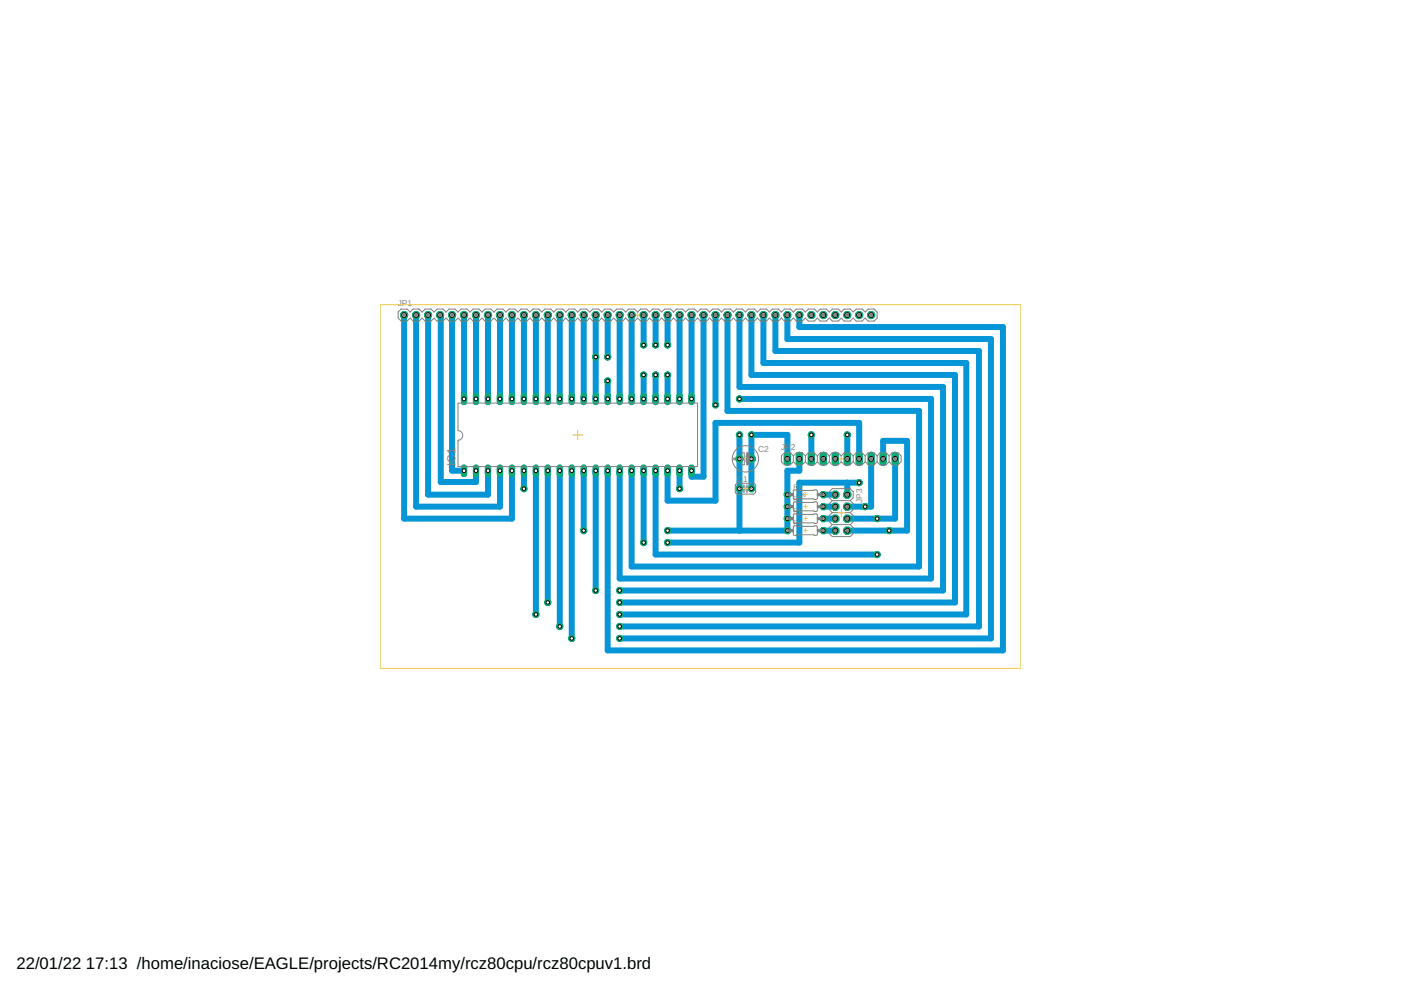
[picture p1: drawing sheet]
<svg xmlns="http://www.w3.org/2000/svg" width="297mm" height="210mm" viewBox="0 0 297 210" stroke-linecap="round" stroke-linejoin="round" font-family="sans-serif">
<defs><g id="words">
<g font-size="3.5">
<text x="3.5" y="205.4">22/01/22</text>
<text x="18.2" y="205.4">17:13 /home/inaciose/EAGLE/projects/RC2014my/rcz80cpu/rcz80cpuv1.brd</text>
</g>
<text font-size="2.5" fill="#808080" x="96.6" y="98.8" transform="rotate(-90 96.6 98.8)">IC1</text>
<g font-size="1.8" fill="#808080">
<text x="84.3" y="65">JP1</text>
<text x="160.7" y="95.7">C2</text>
<text x="165.6" y="95.4">JP2</text>
<text x="156.3" y="102.2">C1</text>
<text x="182.8" y="106.7" transform="rotate(-90 182.8 106.7)">JP3</text>
</g>
<g font-size="1.4" fill="#808080">
<text x="168.2" y="103.6">R1</text>
<text x="168.2" y="106.1">R2</text>
<text x="169.1" y="105.4">1</text>
<text x="169.9" y="105.4">K</text>
<text x="168.2" y="108.7">R3</text>
<text x="168.2" y="111.2">R4</text>
</g>
</g></defs>
<g fill="none" stroke="#0696d7" stroke-width="1.3">
<path d="M85.7 66.8v43.2h22.8v-10.2M88.2 66.8v40.6h17.8v-7.6M90.8 66.8v38.1h12.7v-5.1M93.3 66.8l.2 .2v35.2h7.4v-2.4M95.8 66.8v33h2.6M98.4 66.8v17.8M100.9 66.8v17.8M103.5 66.8v17.8M106 66.8v17.8M108.5 66.8v17.8M111.1 66.8v17.8M113.6 66.8v17.8"/>
<path d="M116.1 66.8v17.8M118.7 66.8v17.8M121.2 66.8v17.8M123.8 66.8v17.8M126.3 66.8v17.8M128.8 66.8v8.9M131.4 66.8v17.8M133.9 66.8v17.8M136.5 66.8v6.4M136.5 79.5v5.1M139 66.8v6.4M139 79.5v5.1"/>
<path d="M141.5 66.8v6.4M141.5 79.5v5.1M144.1 66.8v17.8M146.6 66.8v17.8M149.2 66.8v34.3h-2.6v-1.3M151.7 66.8v19.1M154.2 66.8v20.3h40.7v33h-61v-20.3M156.8 66.8v15.2h43.1v43.2h-68.5M159.3 66.8v12.7h43.2v48.2h-71.1M161.9 66.8v10.2h43v53.3h-73.5M164.4 66.8v7.6h43.2v58.4h-76.2M166.9 66.8v5.1h43.2v63.5h-78.7"/>
<path d="M169.5 66.8v2.5h43.1v68.6h-83.8v-38.1M111.1 99.8v3.8M113.6 99.8v30.5M116.1 99.8v27.9M118.7 99.8v33M121.2 99.8v35.6M123.8 99.8v12.7M126.3 99.8v25.4M128.8 80.8v3.8M136.5 99.8v15.2M139 99.8v17.8h47M144.1 99.8v3.8"/>
<path d="M156.8 84.6h40.6v38.1h-66v-22.9M156.8 92.2v20.3M166.9 97.3v-5.1h-7.6v11.4M169.5 97.3v2.5h-2.6v12.7h-25.4M172 92.2v5.1M179.6 92.2v5.1M182.2 97.3v-7.6h-30.5v16.5h-10.2v-6.4M184.7 97.3v10.1h-5.1M187.2 97.3v-3.8h5.1v19h-12.7M189.8 97.3v12.7h-10.2M174.6 110h2.5M174.6 107.4h2.5"/>
<path d="M174.6 104.9h2.5M174.6 112.5h2.5M179.6 102.3v2.6M182.2 102.3h-12.7v12.7h-28"/>
</g>
<path d="M98.4 99.1v1.4" fill="none" stroke="#0dab76" stroke-width="1.3"/>
<circle cx="98.4" cy="99.8" r=".4" fill="#fff" stroke="#000" stroke-width=".21"/>
<path d="M100.9 99.1v1.4" fill="none" stroke="#0dab76" stroke-width="1.3"/>
<circle cx="100.9" cy="99.8" r=".4" fill="#fff" stroke="#000" stroke-width=".21"/>
<path d="M113.6 99.1v1.4" fill="none" stroke="#0dab76" stroke-width="1.3"/>
<circle cx="113.6" cy="99.8" r=".4" fill="#fff" stroke="#000" stroke-width=".21"/>
<path d="M116.1 99.1v1.4" fill="none" stroke="#0dab76" stroke-width="1.3"/>
<circle cx="116.1" cy="99.8" r=".4" fill="#fff" stroke="#000" stroke-width=".21"/>
<path d="M103.5 99.1v1.4" fill="none" stroke="#0dab76" stroke-width="1.3"/>
<circle cx="103.5" cy="99.8" r=".4" fill="#fff" stroke="#000" stroke-width=".21"/>
<path d="M106 99.1v1.4" fill="none" stroke="#0dab76" stroke-width="1.3"/>
<circle cx="106" cy="99.8" r=".4" fill="#fff" stroke="#000" stroke-width=".21"/>
<path d="M111.1 99.1v1.4" fill="none" stroke="#0dab76" stroke-width="1.3"/>
<circle cx="111.1" cy="99.8" r=".4" fill="#fff" stroke="#000" stroke-width=".21"/>
<path d="M108.5 99.1v1.4" fill="none" stroke="#0dab76" stroke-width="1.3"/>
<circle cx="108.5" cy="99.8" r=".4" fill="#fff" stroke="#000" stroke-width=".21"/>
<path d="M118.7 99.1v1.4" fill="none" stroke="#0dab76" stroke-width="1.3"/>
<circle cx="118.7" cy="99.8" r=".4" fill="#fff" stroke="#000" stroke-width=".21"/>
<path d="M121.2 99.1v1.4" fill="none" stroke="#0dab76" stroke-width="1.3"/>
<circle cx="121.2" cy="99.8" r=".4" fill="#fff" stroke="#000" stroke-width=".21"/>
<path d="M123.8 99.1v1.4" fill="none" stroke="#0dab76" stroke-width="1.3"/>
<circle cx="123.8" cy="99.8" r=".4" fill="#fff" stroke="#000" stroke-width=".21"/>
<path d="M126.3 99.1v1.4" fill="none" stroke="#0dab76" stroke-width="1.3"/>
<circle cx="126.3" cy="99.8" r=".4" fill="#fff" stroke="#000" stroke-width=".21"/>
<path d="M128.8 99.1v1.4" fill="none" stroke="#0dab76" stroke-width="1.3"/>
<circle cx="128.8" cy="99.8" r=".4" fill="#fff" stroke="#000" stroke-width=".21"/>
<path d="M131.4 99.1v1.4" fill="none" stroke="#0dab76" stroke-width="1.3"/>
<circle cx="131.4" cy="99.8" r=".4" fill="#fff" stroke="#000" stroke-width=".21"/>
<path d="M133.9 99.1v1.4" fill="none" stroke="#0dab76" stroke-width="1.3"/>
<circle cx="133.9" cy="99.8" r=".4" fill="#fff" stroke="#000" stroke-width=".21"/>
<path d="M136.5 99.1v1.4" fill="none" stroke="#0dab76" stroke-width="1.3"/>
<circle cx="136.5" cy="99.8" r=".4" fill="#fff" stroke="#000" stroke-width=".21"/>
<path d="M139 99.1v1.4" fill="none" stroke="#0dab76" stroke-width="1.3"/>
<circle cx="139" cy="99.8" r=".4" fill="#fff" stroke="#000" stroke-width=".21"/>
<path d="M141.5 99.1v1.4" fill="none" stroke="#0dab76" stroke-width="1.3"/>
<circle cx="141.5" cy="99.8" r=".4" fill="#fff" stroke="#000" stroke-width=".21"/>
<path d="M144.1 99.1v1.4" fill="none" stroke="#0dab76" stroke-width="1.3"/>
<circle cx="144.1" cy="99.8" r=".4" fill="#fff" stroke="#000" stroke-width=".21"/>
<path d="M146.6 99.1v1.4" fill="none" stroke="#0dab76" stroke-width="1.3"/>
<circle cx="146.6" cy="99.8" r=".4" fill="#fff" stroke="#000" stroke-width=".21"/>
<path d="M146.6 83.9v1.3" fill="none" stroke="#0dab76" stroke-width="1.3"/>
<circle cx="146.6" cy="84.6" r=".4" fill="#fff" stroke="#000" stroke-width=".21"/>
<path d="M144.1 83.9v1.3" fill="none" stroke="#0dab76" stroke-width="1.3"/>
<circle cx="144.1" cy="84.6" r=".4" fill="#fff" stroke="#000" stroke-width=".21"/>
<path d="M141.5 83.9v1.3" fill="none" stroke="#0dab76" stroke-width="1.3"/>
<circle cx="141.5" cy="84.6" r=".4" fill="#fff" stroke="#000" stroke-width=".21"/>
<path d="M139 83.9v1.3" fill="none" stroke="#0dab76" stroke-width="1.3"/>
<circle cx="139" cy="84.6" r=".4" fill="#fff" stroke="#000" stroke-width=".21"/>
<path d="M136.5 83.9v1.3" fill="none" stroke="#0dab76" stroke-width="1.3"/>
<circle cx="136.5" cy="84.6" r=".4" fill="#fff" stroke="#000" stroke-width=".21"/>
<path d="M133.9 83.9v1.3" fill="none" stroke="#0dab76" stroke-width="1.3"/>
<circle cx="133.9" cy="84.6" r=".4" fill="#fff" stroke="#000" stroke-width=".21"/>
<path d="M131.4 83.9v1.3" fill="none" stroke="#0dab76" stroke-width="1.3"/>
<circle cx="131.4" cy="84.6" r=".4" fill="#fff" stroke="#000" stroke-width=".21"/>
<path d="M128.8 83.9v1.3" fill="none" stroke="#0dab76" stroke-width="1.3"/>
<circle cx="128.8" cy="84.6" r=".4" fill="#fff" stroke="#000" stroke-width=".21"/>
<path d="M126.3 83.9v1.3" fill="none" stroke="#0dab76" stroke-width="1.3"/>
<circle cx="126.3" cy="84.6" r=".4" fill="#fff" stroke="#000" stroke-width=".21"/>
<path d="M123.8 83.9v1.3" fill="none" stroke="#0dab76" stroke-width="1.3"/>
<circle cx="123.8" cy="84.6" r=".4" fill="#fff" stroke="#000" stroke-width=".21"/>
<path d="M121.2 83.9v1.3" fill="none" stroke="#0dab76" stroke-width="1.3"/>
<circle cx="121.2" cy="84.6" r=".4" fill="#fff" stroke="#000" stroke-width=".21"/>
<path d="M118.7 83.9v1.3" fill="none" stroke="#0dab76" stroke-width="1.3"/>
<circle cx="118.7" cy="84.6" r=".4" fill="#fff" stroke="#000" stroke-width=".21"/>
<path d="M116.1 83.9v1.3" fill="none" stroke="#0dab76" stroke-width="1.3"/>
<circle cx="116.1" cy="84.6" r=".4" fill="#fff" stroke="#000" stroke-width=".21"/>
<path d="M113.6 83.9v1.3" fill="none" stroke="#0dab76" stroke-width="1.3"/>
<circle cx="113.6" cy="84.6" r=".4" fill="#fff" stroke="#000" stroke-width=".21"/>
<path d="M111.1 83.9v1.3" fill="none" stroke="#0dab76" stroke-width="1.3"/>
<circle cx="111.1" cy="84.6" r=".4" fill="#fff" stroke="#000" stroke-width=".21"/>
<path d="M108.5 83.9v1.3" fill="none" stroke="#0dab76" stroke-width="1.3"/>
<circle cx="108.5" cy="84.6" r=".4" fill="#fff" stroke="#000" stroke-width=".21"/>
<path d="M106 83.9v1.3" fill="none" stroke="#0dab76" stroke-width="1.3"/>
<circle cx="106" cy="84.6" r=".4" fill="#fff" stroke="#000" stroke-width=".21"/>
<path d="M103.5 83.9v1.3" fill="none" stroke="#0dab76" stroke-width="1.3"/>
<circle cx="103.5" cy="84.6" r=".4" fill="#fff" stroke="#000" stroke-width=".21"/>
<path d="M100.9 83.9v1.3" fill="none" stroke="#0dab76" stroke-width="1.3"/>
<circle cx="100.9" cy="84.6" r=".4" fill="#fff" stroke="#000" stroke-width=".21"/>
<path d="M98.4 83.9v1.3" fill="none" stroke="#0dab76" stroke-width="1.3"/>
<circle cx="98.4" cy="84.6" r=".4" fill="#fff" stroke="#000" stroke-width=".21"/>
<circle cx="85.7" cy="66.8" r=".76" fill="#0dab76" stroke="#0dab76" stroke-width=".21"/>
<circle cx="85.7" cy="66.8" r=".51" fill="#fff" stroke="#000" stroke-width=".21"/>
<circle cx="88.2" cy="66.8" r=".76" fill="#0dab76" stroke="#0dab76" stroke-width=".21"/>
<circle cx="88.2" cy="66.8" r=".51" fill="#fff" stroke="#000" stroke-width=".21"/>
<circle cx="90.8" cy="66.8" r=".76" fill="#0dab76" stroke="#0dab76" stroke-width=".21"/>
<circle cx="90.8" cy="66.8" r=".51" fill="#fff" stroke="#000" stroke-width=".21"/>
<circle cx="93.3" cy="66.8" r=".76" fill="#0dab76" stroke="#0dab76" stroke-width=".21"/>
<circle cx="93.3" cy="66.8" r=".51" fill="#fff" stroke="#000" stroke-width=".21"/>
<circle cx="95.8" cy="66.8" r=".76" fill="#0dab76" stroke="#0dab76" stroke-width=".21"/>
<circle cx="95.8" cy="66.8" r=".51" fill="#fff" stroke="#000" stroke-width=".21"/>
<circle cx="98.4" cy="66.8" r=".76" fill="#0dab76" stroke="#0dab76" stroke-width=".21"/>
<circle cx="98.4" cy="66.8" r=".51" fill="#fff" stroke="#000" stroke-width=".21"/>
<circle cx="100.9" cy="66.8" r=".76" fill="#0dab76" stroke="#0dab76" stroke-width=".21"/>
<circle cx="100.9" cy="66.8" r=".51" fill="#fff" stroke="#000" stroke-width=".21"/>
<circle cx="103.5" cy="66.8" r=".76" fill="#0dab76" stroke="#0dab76" stroke-width=".21"/>
<circle cx="103.5" cy="66.8" r=".51" fill="#fff" stroke="#000" stroke-width=".21"/>
<circle cx="106" cy="66.8" r=".76" fill="#0dab76" stroke="#0dab76" stroke-width=".21"/>
<circle cx="106" cy="66.8" r=".51" fill="#fff" stroke="#000" stroke-width=".21"/>
<circle cx="108.5" cy="66.8" r=".76" fill="#0dab76" stroke="#0dab76" stroke-width=".21"/>
<circle cx="108.5" cy="66.8" r=".51" fill="#fff" stroke="#000" stroke-width=".21"/>
<circle cx="111.1" cy="66.8" r=".76" fill="#0dab76" stroke="#0dab76" stroke-width=".21"/>
<circle cx="111.1" cy="66.8" r=".51" fill="#fff" stroke="#000" stroke-width=".21"/>
<circle cx="113.6" cy="66.8" r=".76" fill="#0dab76" stroke="#0dab76" stroke-width=".21"/>
<circle cx="113.6" cy="66.8" r=".51" fill="#fff" stroke="#000" stroke-width=".21"/>
<circle cx="116.1" cy="66.8" r=".76" fill="#0dab76" stroke="#0dab76" stroke-width=".21"/>
<circle cx="116.1" cy="66.8" r=".51" fill="#fff" stroke="#000" stroke-width=".21"/>
<circle cx="118.7" cy="66.8" r=".76" fill="#0dab76" stroke="#0dab76" stroke-width=".21"/>
<circle cx="118.7" cy="66.8" r=".51" fill="#fff" stroke="#000" stroke-width=".21"/>
<circle cx="121.2" cy="66.8" r=".76" fill="#0dab76" stroke="#0dab76" stroke-width=".21"/>
<circle cx="121.2" cy="66.8" r=".51" fill="#fff" stroke="#000" stroke-width=".21"/>
<circle cx="123.8" cy="66.8" r=".76" fill="#0dab76" stroke="#0dab76" stroke-width=".21"/>
<circle cx="123.8" cy="66.8" r=".51" fill="#fff" stroke="#000" stroke-width=".21"/>
<circle cx="126.3" cy="66.8" r=".76" fill="#0dab76" stroke="#0dab76" stroke-width=".21"/>
<circle cx="126.3" cy="66.8" r=".51" fill="#fff" stroke="#000" stroke-width=".21"/>
<circle cx="128.8" cy="66.8" r=".76" fill="#0dab76" stroke="#0dab76" stroke-width=".21"/>
<circle cx="128.8" cy="66.8" r=".51" fill="#fff" stroke="#000" stroke-width=".21"/>
<circle cx="131.4" cy="66.8" r=".76" fill="#0dab76" stroke="#0dab76" stroke-width=".21"/>
<circle cx="131.4" cy="66.8" r=".51" fill="#fff" stroke="#000" stroke-width=".21"/>
<circle cx="133.9" cy="66.8" r=".76" fill="#0dab76" stroke="#0dab76" stroke-width=".21"/>
<circle cx="133.9" cy="66.8" r=".51" fill="#fff" stroke="#000" stroke-width=".21"/>
<circle cx="136.5" cy="66.8" r=".76" fill="#0dab76" stroke="#0dab76" stroke-width=".21"/>
<circle cx="136.5" cy="66.8" r=".51" fill="#fff" stroke="#000" stroke-width=".21"/>
<circle cx="139" cy="66.8" r=".76" fill="#0dab76" stroke="#0dab76" stroke-width=".21"/>
<circle cx="139" cy="66.8" r=".51" fill="#fff" stroke="#000" stroke-width=".21"/>
<circle cx="141.5" cy="66.8" r=".76" fill="#0dab76" stroke="#0dab76" stroke-width=".21"/>
<circle cx="141.5" cy="66.8" r=".51" fill="#fff" stroke="#000" stroke-width=".21"/>
<circle cx="144.1" cy="66.8" r=".76" fill="#0dab76" stroke="#0dab76" stroke-width=".21"/>
<circle cx="144.1" cy="66.8" r=".51" fill="#fff" stroke="#000" stroke-width=".21"/>
<circle cx="146.6" cy="66.8" r=".76" fill="#0dab76" stroke="#0dab76" stroke-width=".21"/>
<circle cx="146.6" cy="66.8" r=".51" fill="#fff" stroke="#000" stroke-width=".21"/>
<circle cx="149.2" cy="66.8" r=".76" fill="#0dab76" stroke="#0dab76" stroke-width=".21"/>
<circle cx="149.2" cy="66.8" r=".51" fill="#fff" stroke="#000" stroke-width=".21"/>
<circle cx="151.7" cy="66.8" r=".76" fill="#0dab76" stroke="#0dab76" stroke-width=".21"/>
<circle cx="151.7" cy="66.8" r=".51" fill="#fff" stroke="#000" stroke-width=".21"/>
<circle cx="154.2" cy="66.8" r=".76" fill="#0dab76" stroke="#0dab76" stroke-width=".21"/>
<circle cx="154.2" cy="66.8" r=".51" fill="#fff" stroke="#000" stroke-width=".21"/>
<circle cx="156.8" cy="66.8" r=".76" fill="#0dab76" stroke="#0dab76" stroke-width=".21"/>
<circle cx="156.8" cy="66.8" r=".51" fill="#fff" stroke="#000" stroke-width=".21"/>
<circle cx="159.3" cy="66.8" r=".76" fill="#0dab76" stroke="#0dab76" stroke-width=".21"/>
<circle cx="159.3" cy="66.8" r=".51" fill="#fff" stroke="#000" stroke-width=".21"/>
<circle cx="161.9" cy="66.8" r=".76" fill="#0dab76" stroke="#0dab76" stroke-width=".21"/>
<circle cx="161.9" cy="66.8" r=".51" fill="#fff" stroke="#000" stroke-width=".21"/>
<circle cx="164.4" cy="66.8" r=".76" fill="#0dab76" stroke="#0dab76" stroke-width=".21"/>
<circle cx="164.4" cy="66.8" r=".51" fill="#fff" stroke="#000" stroke-width=".21"/>
<circle cx="166.9" cy="66.8" r=".76" fill="#0dab76" stroke="#0dab76" stroke-width=".21"/>
<circle cx="166.9" cy="66.8" r=".51" fill="#fff" stroke="#000" stroke-width=".21"/>
<circle cx="169.5" cy="66.8" r=".76" fill="#0dab76" stroke="#0dab76" stroke-width=".21"/>
<circle cx="169.5" cy="66.8" r=".51" fill="#fff" stroke="#000" stroke-width=".21"/>
<circle cx="172" cy="66.8" r=".76" fill="#0dab76" stroke="#0dab76" stroke-width=".21"/>
<circle cx="172" cy="66.8" r=".51" fill="#fff" stroke="#000" stroke-width=".21"/>
<circle cx="174.6" cy="66.8" r=".76" fill="#0dab76" stroke="#0dab76" stroke-width=".21"/>
<circle cx="174.6" cy="66.8" r=".51" fill="#fff" stroke="#000" stroke-width=".21"/>
<circle cx="177.1" cy="66.8" r=".76" fill="#0dab76" stroke="#0dab76" stroke-width=".21"/>
<circle cx="177.1" cy="66.8" r=".51" fill="#fff" stroke="#000" stroke-width=".21"/>
<circle cx="179.6" cy="66.8" r=".76" fill="#0dab76" stroke="#0dab76" stroke-width=".21"/>
<circle cx="179.6" cy="66.8" r=".51" fill="#fff" stroke="#000" stroke-width=".21"/>
<circle cx="182.2" cy="66.8" r=".76" fill="#0dab76" stroke="#0dab76" stroke-width=".21"/>
<circle cx="182.2" cy="66.8" r=".51" fill="#fff" stroke="#000" stroke-width=".21"/>
<circle cx="184.7" cy="66.8" r=".76" fill="#0dab76" stroke="#0dab76" stroke-width=".21"/>
<circle cx="184.7" cy="66.8" r=".51" fill="#fff" stroke="#000" stroke-width=".21"/>
<path d="M166.9 96.5v1.5" fill="none" stroke="#0dab76" stroke-width="1.5"/>
<circle cx="166.9" cy="97.3" r=".51" fill="#fff" stroke="#000" stroke-width=".21"/>
<path d="M169.5 96.5v1.5" fill="none" stroke="#0dab76" stroke-width="1.5"/>
<circle cx="169.5" cy="97.3" r=".51" fill="#fff" stroke="#000" stroke-width=".21"/>
<path d="M172 96.5v1.5" fill="none" stroke="#0dab76" stroke-width="1.5"/>
<circle cx="172" cy="97.3" r=".51" fill="#fff" stroke="#000" stroke-width=".21"/>
<path d="M174.6 96.5v1.5" fill="none" stroke="#0dab76" stroke-width="1.5"/>
<circle cx="174.6" cy="97.3" r=".51" fill="#fff" stroke="#000" stroke-width=".21"/>
<path d="M177.1 96.5v1.5" fill="none" stroke="#0dab76" stroke-width="1.5"/>
<circle cx="177.1" cy="97.3" r=".51" fill="#fff" stroke="#000" stroke-width=".21"/>
<path d="M179.6 96.5v1.5" fill="none" stroke="#0dab76" stroke-width="1.5"/>
<circle cx="179.6" cy="97.3" r=".51" fill="#fff" stroke="#000" stroke-width=".21"/>
<path d="M182.2 96.5v1.5" fill="none" stroke="#0dab76" stroke-width="1.5"/>
<circle cx="182.2" cy="97.3" r=".51" fill="#fff" stroke="#000" stroke-width=".21"/>
<path d="M184.7 96.5v1.5" fill="none" stroke="#0dab76" stroke-width="1.5"/>
<circle cx="184.7" cy="97.3" r=".51" fill="#fff" stroke="#000" stroke-width=".21"/>
<path d="M187.2 96.5v1.5" fill="none" stroke="#0dab76" stroke-width="1.5"/>
<circle cx="187.2" cy="97.3" r=".51" fill="#fff" stroke="#000" stroke-width=".21"/>
<path d="M189.8 96.5v1.5" fill="none" stroke="#0dab76" stroke-width="1.5"/>
<circle cx="189.8" cy="97.3" r=".51" fill="#fff" stroke="#000" stroke-width=".21"/>
<circle cx="156.8" cy="103.6" r=".71" fill="#0dab76" stroke="#0dab76" stroke-width=".21"/>
<circle cx="156.8" cy="103.6" r=".4" fill="#fff" stroke="#000" stroke-width=".21"/>
<circle cx="159.3" cy="103.6" r=".71" fill="#0dab76" stroke="#0dab76" stroke-width=".21"/>
<circle cx="159.3" cy="103.6" r=".4" fill="#fff" stroke="#000" stroke-width=".21"/>
<circle cx="166.9" cy="104.9" r=".71" fill="#0dab76" stroke="#0dab76" stroke-width=".21"/>
<circle cx="166.9" cy="104.9" r=".4" fill="#fff" stroke="#000" stroke-width=".21"/>
<circle cx="174.6" cy="104.9" r=".71" fill="#0dab76" stroke="#0dab76" stroke-width=".21"/>
<circle cx="174.6" cy="104.9" r=".4" fill="#fff" stroke="#000" stroke-width=".21"/>
<circle cx="166.9" cy="107.4" r=".71" fill="#0dab76" stroke="#0dab76" stroke-width=".21"/>
<circle cx="166.9" cy="107.4" r=".4" fill="#fff" stroke="#000" stroke-width=".21"/>
<circle cx="174.6" cy="107.4" r=".71" fill="#0dab76" stroke="#0dab76" stroke-width=".21"/>
<circle cx="174.6" cy="107.4" r=".4" fill="#fff" stroke="#000" stroke-width=".21"/>
<circle cx="166.9" cy="110" r=".71" fill="#0dab76" stroke="#0dab76" stroke-width=".21"/>
<circle cx="166.9" cy="110" r=".4" fill="#fff" stroke="#000" stroke-width=".21"/>
<circle cx="174.6" cy="110" r=".71" fill="#0dab76" stroke="#0dab76" stroke-width=".21"/>
<circle cx="174.6" cy="110" r=".4" fill="#fff" stroke="#000" stroke-width=".21"/>
<circle cx="166.9" cy="112.5" r=".71" fill="#0dab76" stroke="#0dab76" stroke-width=".21"/>
<circle cx="166.9" cy="112.5" r=".4" fill="#fff" stroke="#000" stroke-width=".21"/>
<circle cx="174.6" cy="112.5" r=".71" fill="#0dab76" stroke="#0dab76" stroke-width=".21"/>
<circle cx="174.6" cy="112.5" r=".4" fill="#fff" stroke="#000" stroke-width=".21"/>
<circle cx="177.1" cy="104.9" r=".83" fill="#0dab76" stroke="#0dab76" stroke-width=".21"/>
<circle cx="177.1" cy="104.9" r=".51" fill="#fff" stroke="#000" stroke-width=".21"/>
<circle cx="179.6" cy="104.9" r=".83" fill="#0dab76" stroke="#0dab76" stroke-width=".21"/>
<circle cx="179.6" cy="104.9" r=".51" fill="#fff" stroke="#000" stroke-width=".21"/>
<circle cx="177.1" cy="107.4" r=".83" fill="#0dab76" stroke="#0dab76" stroke-width=".21"/>
<circle cx="177.1" cy="107.4" r=".51" fill="#fff" stroke="#000" stroke-width=".21"/>
<circle cx="179.6" cy="107.4" r=".83" fill="#0dab76" stroke="#0dab76" stroke-width=".21"/>
<circle cx="179.6" cy="107.4" r=".51" fill="#fff" stroke="#000" stroke-width=".21"/>
<circle cx="177.1" cy="110" r=".83" fill="#0dab76" stroke="#0dab76" stroke-width=".21"/>
<circle cx="177.1" cy="110" r=".51" fill="#fff" stroke="#000" stroke-width=".21"/>
<circle cx="179.6" cy="110" r=".83" fill="#0dab76" stroke="#0dab76" stroke-width=".21"/>
<circle cx="179.6" cy="110" r=".51" fill="#fff" stroke="#000" stroke-width=".21"/>
<circle cx="177.1" cy="112.5" r=".83" fill="#0dab76" stroke="#0dab76" stroke-width=".21"/>
<circle cx="177.1" cy="112.5" r=".51" fill="#fff" stroke="#000" stroke-width=".21"/>
<circle cx="179.6" cy="112.5" r=".83" fill="#0dab76" stroke="#0dab76" stroke-width=".21"/>
<circle cx="179.6" cy="112.5" r=".51" fill="#fff" stroke="#000" stroke-width=".21"/>
<circle cx="159.3" cy="97.3" r=".85" fill="#0dab76" stroke="#0dab76" stroke-width=".21"/>
<circle cx="159.3" cy="97.3" r=".4" fill="#fff" stroke="#000" stroke-width=".21"/>
<circle cx="156.8" cy="97.3" r=".78" fill="#0dab76" stroke="#0dab76" stroke-width=".21"/>
<circle cx="156.8" cy="97.3" r=".4" fill="#fff" stroke="#000" stroke-width=".21"/>
<circle cx="136.5" cy="73.2" r=".66" fill="#0dab76" stroke="#0dab76" stroke-width=".21"/>
<circle cx="136.5" cy="73.2" r=".38" fill="#fff" stroke="#000" stroke-width=".21"/>
<circle cx="111.1" cy="103.6" r=".66" fill="#0dab76" stroke="#0dab76" stroke-width=".21"/>
<circle cx="111.1" cy="103.6" r=".38" fill="#fff" stroke="#000" stroke-width=".21"/>
<circle cx="139" cy="73.2" r=".66" fill="#0dab76" stroke="#0dab76" stroke-width=".21"/>
<circle cx="139" cy="73.2" r=".38" fill="#fff" stroke="#000" stroke-width=".21"/>
<circle cx="136.5" cy="115" r=".66" fill="#0dab76" stroke="#0dab76" stroke-width=".21"/>
<circle cx="136.5" cy="115" r=".38" fill="#fff" stroke="#000" stroke-width=".21"/>
<circle cx="141.5" cy="115" r=".66" fill="#0dab76" stroke="#0dab76" stroke-width=".21"/>
<circle cx="141.5" cy="115" r=".38" fill="#fff" stroke="#000" stroke-width=".21"/>
<circle cx="182.2" cy="102.3" r=".66" fill="#0dab76" stroke="#0dab76" stroke-width=".21"/>
<circle cx="182.2" cy="102.3" r=".38" fill="#fff" stroke="#000" stroke-width=".21"/>
<circle cx="141.5" cy="73.2" r=".66" fill="#0dab76" stroke="#0dab76" stroke-width=".21"/>
<circle cx="141.5" cy="73.2" r=".38" fill="#fff" stroke="#000" stroke-width=".21"/>
<circle cx="144.1" cy="103.6" r=".66" fill="#0dab76" stroke="#0dab76" stroke-width=".21"/>
<circle cx="144.1" cy="103.6" r=".38" fill="#fff" stroke="#000" stroke-width=".21"/>
<circle cx="156.8" cy="84.6" r=".66" fill="#0dab76" stroke="#0dab76" stroke-width=".21"/>
<circle cx="156.8" cy="84.6" r=".38" fill="#fff" stroke="#000" stroke-width=".21"/>
<circle cx="151.7" cy="85.9" r=".66" fill="#0dab76" stroke="#0dab76" stroke-width=".21"/>
<circle cx="151.7" cy="85.9" r=".38" fill="#fff" stroke="#000" stroke-width=".21"/>
<circle cx="131.4" cy="125.2" r=".66" fill="#0dab76" stroke="#0dab76" stroke-width=".21"/>
<circle cx="131.4" cy="125.2" r=".38" fill="#fff" stroke="#000" stroke-width=".21"/>
<circle cx="126.3" cy="125.2" r=".66" fill="#0dab76" stroke="#0dab76" stroke-width=".21"/>
<circle cx="126.3" cy="125.2" r=".38" fill="#fff" stroke="#000" stroke-width=".21"/>
<circle cx="131.4" cy="127.7" r=".66" fill="#0dab76" stroke="#0dab76" stroke-width=".21"/>
<circle cx="131.4" cy="127.7" r=".38" fill="#fff" stroke="#000" stroke-width=".21"/>
<circle cx="116.1" cy="127.7" r=".66" fill="#0dab76" stroke="#0dab76" stroke-width=".21"/>
<circle cx="116.1" cy="127.7" r=".38" fill="#fff" stroke="#000" stroke-width=".21"/>
<circle cx="131.4" cy="130.3" r=".66" fill="#0dab76" stroke="#0dab76" stroke-width=".21"/>
<circle cx="131.4" cy="130.3" r=".38" fill="#fff" stroke="#000" stroke-width=".21"/>
<circle cx="113.6" cy="130.3" r=".66" fill="#0dab76" stroke="#0dab76" stroke-width=".21"/>
<circle cx="113.6" cy="130.3" r=".38" fill="#fff" stroke="#000" stroke-width=".21"/>
<circle cx="131.4" cy="132.8" r=".66" fill="#0dab76" stroke="#0dab76" stroke-width=".21"/>
<circle cx="131.4" cy="132.8" r=".38" fill="#fff" stroke="#000" stroke-width=".21"/>
<circle cx="118.7" cy="132.8" r=".66" fill="#0dab76" stroke="#0dab76" stroke-width=".21"/>
<circle cx="118.7" cy="132.8" r=".38" fill="#fff" stroke="#000" stroke-width=".21"/>
<circle cx="131.4" cy="135.4" r=".66" fill="#0dab76" stroke="#0dab76" stroke-width=".21"/>
<circle cx="131.4" cy="135.4" r=".38" fill="#fff" stroke="#000" stroke-width=".21"/>
<circle cx="121.2" cy="135.4" r=".66" fill="#0dab76" stroke="#0dab76" stroke-width=".21"/>
<circle cx="121.2" cy="135.4" r=".38" fill="#fff" stroke="#000" stroke-width=".21"/>
<circle cx="186" cy="110" r=".66" fill="#0dab76" stroke="#0dab76" stroke-width=".21"/>
<circle cx="186" cy="110" r=".38" fill="#fff" stroke="#000" stroke-width=".21"/>
<circle cx="186" cy="117.6" r=".66" fill="#0dab76" stroke="#0dab76" stroke-width=".21"/>
<circle cx="186" cy="117.6" r=".38" fill="#fff" stroke="#000" stroke-width=".21"/>
<circle cx="139" cy="79.5" r=".66" fill="#0dab76" stroke="#0dab76" stroke-width=".21"/>
<circle cx="139" cy="79.5" r=".38" fill="#fff" stroke="#000" stroke-width=".21"/>
<circle cx="188.5" cy="112.5" r=".66" fill="#0dab76" stroke="#0dab76" stroke-width=".21"/>
<circle cx="188.5" cy="112.5" r=".38" fill="#fff" stroke="#000" stroke-width=".21"/>
<circle cx="136.5" cy="79.5" r=".66" fill="#0dab76" stroke="#0dab76" stroke-width=".21"/>
<circle cx="136.5" cy="79.5" r=".38" fill="#fff" stroke="#000" stroke-width=".21"/>
<circle cx="183.4" cy="107.4" r=".66" fill="#0dab76" stroke="#0dab76" stroke-width=".21"/>
<circle cx="183.4" cy="107.4" r=".38" fill="#fff" stroke="#000" stroke-width=".21"/>
<circle cx="141.5" cy="79.5" r=".66" fill="#0dab76" stroke="#0dab76" stroke-width=".21"/>
<circle cx="141.5" cy="79.5" r=".38" fill="#fff" stroke="#000" stroke-width=".21"/>
<circle cx="179.6" cy="92.2" r=".66" fill="#0dab76" stroke="#0dab76" stroke-width=".21"/>
<circle cx="179.6" cy="92.2" r=".38" fill="#fff" stroke="#000" stroke-width=".21"/>
<circle cx="128.8" cy="80.8" r=".66" fill="#0dab76" stroke="#0dab76" stroke-width=".21"/>
<circle cx="128.8" cy="80.8" r=".38" fill="#fff" stroke="#000" stroke-width=".21"/>
<circle cx="172" cy="92.2" r=".66" fill="#0dab76" stroke="#0dab76" stroke-width=".21"/>
<circle cx="172" cy="92.2" r=".38" fill="#fff" stroke="#000" stroke-width=".21"/>
<circle cx="126.3" cy="75.7" r=".66" fill="#0dab76" stroke="#0dab76" stroke-width=".21"/>
<circle cx="126.3" cy="75.7" r=".38" fill="#fff" stroke="#000" stroke-width=".21"/>
<circle cx="159.3" cy="92.2" r=".66" fill="#0dab76" stroke="#0dab76" stroke-width=".21"/>
<circle cx="159.3" cy="92.2" r=".38" fill="#fff" stroke="#000" stroke-width=".21"/>
<circle cx="128.8" cy="75.7" r=".66" fill="#0dab76" stroke="#0dab76" stroke-width=".21"/>
<circle cx="128.8" cy="75.7" r=".38" fill="#fff" stroke="#000" stroke-width=".21"/>
<circle cx="123.8" cy="112.5" r=".66" fill="#0dab76" stroke="#0dab76" stroke-width=".21"/>
<circle cx="123.8" cy="112.5" r=".38" fill="#fff" stroke="#000" stroke-width=".21"/>
<circle cx="141.5" cy="112.5" r=".66" fill="#0dab76" stroke="#0dab76" stroke-width=".21"/>
<circle cx="141.5" cy="112.5" r=".38" fill="#fff" stroke="#000" stroke-width=".21"/>
<circle cx="156.8" cy="92.2" r=".66" fill="#0dab76" stroke="#0dab76" stroke-width=".21"/>
<circle cx="156.8" cy="92.2" r=".38" fill="#fff" stroke="#000" stroke-width=".21"/>
<path d="M98.4 99.1v1.4" fill="none" stroke="#0dab76" stroke-width="1.3"/>
<circle cx="98.4" cy="99.8" r=".4" fill="#fff" stroke="#000" stroke-width=".21"/>
<path d="M100.9 99.1v1.4" fill="none" stroke="#0dab76" stroke-width="1.3"/>
<circle cx="100.9" cy="99.8" r=".4" fill="#fff" stroke="#000" stroke-width=".21"/>
<path d="M113.6 99.1v1.4" fill="none" stroke="#0dab76" stroke-width="1.3"/>
<circle cx="113.6" cy="99.8" r=".4" fill="#fff" stroke="#000" stroke-width=".21"/>
<path d="M116.1 99.1v1.4" fill="none" stroke="#0dab76" stroke-width="1.3"/>
<circle cx="116.1" cy="99.8" r=".4" fill="#fff" stroke="#000" stroke-width=".21"/>
<path d="M103.5 99.1v1.4" fill="none" stroke="#0dab76" stroke-width="1.3"/>
<circle cx="103.5" cy="99.8" r=".4" fill="#fff" stroke="#000" stroke-width=".21"/>
<path d="M106 99.1v1.4" fill="none" stroke="#0dab76" stroke-width="1.3"/>
<circle cx="106" cy="99.8" r=".4" fill="#fff" stroke="#000" stroke-width=".21"/>
<path d="M111.1 99.1v1.4" fill="none" stroke="#0dab76" stroke-width="1.3"/>
<circle cx="111.1" cy="99.8" r=".4" fill="#fff" stroke="#000" stroke-width=".21"/>
<path d="M108.5 99.1v1.4" fill="none" stroke="#0dab76" stroke-width="1.3"/>
<circle cx="108.5" cy="99.8" r=".4" fill="#fff" stroke="#000" stroke-width=".21"/>
<path d="M118.7 99.1v1.4" fill="none" stroke="#0dab76" stroke-width="1.3"/>
<circle cx="118.7" cy="99.8" r=".4" fill="#fff" stroke="#000" stroke-width=".21"/>
<path d="M121.2 99.1v1.4" fill="none" stroke="#0dab76" stroke-width="1.3"/>
<circle cx="121.2" cy="99.8" r=".4" fill="#fff" stroke="#000" stroke-width=".21"/>
<path d="M123.8 99.1v1.4" fill="none" stroke="#0dab76" stroke-width="1.3"/>
<circle cx="123.8" cy="99.8" r=".4" fill="#fff" stroke="#000" stroke-width=".21"/>
<path d="M126.3 99.1v1.4" fill="none" stroke="#0dab76" stroke-width="1.3"/>
<circle cx="126.3" cy="99.8" r=".4" fill="#fff" stroke="#000" stroke-width=".21"/>
<path d="M128.8 99.1v1.4" fill="none" stroke="#0dab76" stroke-width="1.3"/>
<circle cx="128.8" cy="99.8" r=".4" fill="#fff" stroke="#000" stroke-width=".21"/>
<path d="M131.4 99.1v1.4" fill="none" stroke="#0dab76" stroke-width="1.3"/>
<circle cx="131.4" cy="99.8" r=".4" fill="#fff" stroke="#000" stroke-width=".21"/>
<path d="M133.9 99.1v1.4" fill="none" stroke="#0dab76" stroke-width="1.3"/>
<circle cx="133.9" cy="99.8" r=".4" fill="#fff" stroke="#000" stroke-width=".21"/>
<path d="M136.5 99.1v1.4" fill="none" stroke="#0dab76" stroke-width="1.3"/>
<circle cx="136.5" cy="99.8" r=".4" fill="#fff" stroke="#000" stroke-width=".21"/>
<path d="M139 99.1v1.4" fill="none" stroke="#0dab76" stroke-width="1.3"/>
<circle cx="139" cy="99.8" r=".4" fill="#fff" stroke="#000" stroke-width=".21"/>
<path d="M141.5 99.1v1.4" fill="none" stroke="#0dab76" stroke-width="1.3"/>
<circle cx="141.5" cy="99.8" r=".4" fill="#fff" stroke="#000" stroke-width=".21"/>
<path d="M144.1 99.1v1.4" fill="none" stroke="#0dab76" stroke-width="1.3"/>
<circle cx="144.1" cy="99.8" r=".4" fill="#fff" stroke="#000" stroke-width=".21"/>
<path d="M146.6 99.1v1.4" fill="none" stroke="#0dab76" stroke-width="1.3"/>
<circle cx="146.6" cy="99.8" r=".4" fill="#fff" stroke="#000" stroke-width=".21"/>
<path d="M146.6 83.9v1.3" fill="none" stroke="#0dab76" stroke-width="1.3"/>
<circle cx="146.6" cy="84.6" r=".4" fill="#fff" stroke="#000" stroke-width=".21"/>
<path d="M144.1 83.9v1.3" fill="none" stroke="#0dab76" stroke-width="1.3"/>
<circle cx="144.1" cy="84.6" r=".4" fill="#fff" stroke="#000" stroke-width=".21"/>
<path d="M141.5 83.9v1.3" fill="none" stroke="#0dab76" stroke-width="1.3"/>
<circle cx="141.5" cy="84.6" r=".4" fill="#fff" stroke="#000" stroke-width=".21"/>
<path d="M139 83.9v1.3" fill="none" stroke="#0dab76" stroke-width="1.3"/>
<circle cx="139" cy="84.6" r=".4" fill="#fff" stroke="#000" stroke-width=".21"/>
<path d="M136.5 83.9v1.3" fill="none" stroke="#0dab76" stroke-width="1.3"/>
<circle cx="136.5" cy="84.6" r=".4" fill="#fff" stroke="#000" stroke-width=".21"/>
<path d="M133.9 83.9v1.3" fill="none" stroke="#0dab76" stroke-width="1.3"/>
<circle cx="133.9" cy="84.6" r=".4" fill="#fff" stroke="#000" stroke-width=".21"/>
<path d="M131.4 83.9v1.3" fill="none" stroke="#0dab76" stroke-width="1.3"/>
<circle cx="131.4" cy="84.6" r=".4" fill="#fff" stroke="#000" stroke-width=".21"/>
<path d="M128.8 83.9v1.3" fill="none" stroke="#0dab76" stroke-width="1.3"/>
<circle cx="128.8" cy="84.6" r=".4" fill="#fff" stroke="#000" stroke-width=".21"/>
<path d="M126.3 83.9v1.3" fill="none" stroke="#0dab76" stroke-width="1.3"/>
<circle cx="126.3" cy="84.6" r=".4" fill="#fff" stroke="#000" stroke-width=".21"/>
<path d="M123.8 83.9v1.3" fill="none" stroke="#0dab76" stroke-width="1.3"/>
<circle cx="123.8" cy="84.6" r=".4" fill="#fff" stroke="#000" stroke-width=".21"/>
<path d="M121.2 83.9v1.3" fill="none" stroke="#0dab76" stroke-width="1.3"/>
<circle cx="121.2" cy="84.6" r=".4" fill="#fff" stroke="#000" stroke-width=".21"/>
<path d="M118.7 83.9v1.3" fill="none" stroke="#0dab76" stroke-width="1.3"/>
<circle cx="118.7" cy="84.6" r=".4" fill="#fff" stroke="#000" stroke-width=".21"/>
<path d="M116.1 83.9v1.3" fill="none" stroke="#0dab76" stroke-width="1.3"/>
<circle cx="116.1" cy="84.6" r=".4" fill="#fff" stroke="#000" stroke-width=".21"/>
<path d="M113.6 83.9v1.3" fill="none" stroke="#0dab76" stroke-width="1.3"/>
<circle cx="113.6" cy="84.6" r=".4" fill="#fff" stroke="#000" stroke-width=".21"/>
<path d="M111.1 83.9v1.3" fill="none" stroke="#0dab76" stroke-width="1.3"/>
<circle cx="111.1" cy="84.6" r=".4" fill="#fff" stroke="#000" stroke-width=".21"/>
<path d="M108.5 83.9v1.3" fill="none" stroke="#0dab76" stroke-width="1.3"/>
<circle cx="108.5" cy="84.6" r=".4" fill="#fff" stroke="#000" stroke-width=".21"/>
<path d="M106 83.9v1.3" fill="none" stroke="#0dab76" stroke-width="1.3"/>
<circle cx="106" cy="84.6" r=".4" fill="#fff" stroke="#000" stroke-width=".21"/>
<path d="M103.5 83.9v1.3" fill="none" stroke="#0dab76" stroke-width="1.3"/>
<circle cx="103.5" cy="84.6" r=".4" fill="#fff" stroke="#000" stroke-width=".21"/>
<path d="M100.9 83.9v1.3" fill="none" stroke="#0dab76" stroke-width="1.3"/>
<circle cx="100.9" cy="84.6" r=".4" fill="#fff" stroke="#000" stroke-width=".21"/>
<path d="M98.4 83.9v1.3" fill="none" stroke="#0dab76" stroke-width="1.3"/>
<circle cx="98.4" cy="84.6" r=".4" fill="#fff" stroke="#000" stroke-width=".21"/>
<circle cx="85.7" cy="66.8" r=".76" fill="#0dab76" stroke="#0dab76" stroke-width=".21"/>
<circle cx="85.7" cy="66.8" r=".51" fill="#fff" stroke="#000" stroke-width=".21"/>
<circle cx="88.2" cy="66.8" r=".76" fill="#0dab76" stroke="#0dab76" stroke-width=".21"/>
<circle cx="88.2" cy="66.8" r=".51" fill="#fff" stroke="#000" stroke-width=".21"/>
<circle cx="90.8" cy="66.8" r=".76" fill="#0dab76" stroke="#0dab76" stroke-width=".21"/>
<circle cx="90.8" cy="66.8" r=".51" fill="#fff" stroke="#000" stroke-width=".21"/>
<circle cx="93.3" cy="66.8" r=".76" fill="#0dab76" stroke="#0dab76" stroke-width=".21"/>
<circle cx="93.3" cy="66.8" r=".51" fill="#fff" stroke="#000" stroke-width=".21"/>
<circle cx="95.8" cy="66.8" r=".76" fill="#0dab76" stroke="#0dab76" stroke-width=".21"/>
<circle cx="95.8" cy="66.8" r=".51" fill="#fff" stroke="#000" stroke-width=".21"/>
<circle cx="98.4" cy="66.8" r=".76" fill="#0dab76" stroke="#0dab76" stroke-width=".21"/>
<circle cx="98.4" cy="66.8" r=".51" fill="#fff" stroke="#000" stroke-width=".21"/>
<circle cx="100.9" cy="66.8" r=".76" fill="#0dab76" stroke="#0dab76" stroke-width=".21"/>
<circle cx="100.9" cy="66.8" r=".51" fill="#fff" stroke="#000" stroke-width=".21"/>
<circle cx="103.5" cy="66.8" r=".76" fill="#0dab76" stroke="#0dab76" stroke-width=".21"/>
<circle cx="103.5" cy="66.8" r=".51" fill="#fff" stroke="#000" stroke-width=".21"/>
<circle cx="106" cy="66.8" r=".76" fill="#0dab76" stroke="#0dab76" stroke-width=".21"/>
<circle cx="106" cy="66.8" r=".51" fill="#fff" stroke="#000" stroke-width=".21"/>
<circle cx="108.5" cy="66.8" r=".76" fill="#0dab76" stroke="#0dab76" stroke-width=".21"/>
<circle cx="108.5" cy="66.8" r=".51" fill="#fff" stroke="#000" stroke-width=".21"/>
<circle cx="111.1" cy="66.8" r=".76" fill="#0dab76" stroke="#0dab76" stroke-width=".21"/>
<circle cx="111.1" cy="66.8" r=".51" fill="#fff" stroke="#000" stroke-width=".21"/>
<circle cx="113.6" cy="66.8" r=".76" fill="#0dab76" stroke="#0dab76" stroke-width=".21"/>
<circle cx="113.6" cy="66.8" r=".51" fill="#fff" stroke="#000" stroke-width=".21"/>
<circle cx="116.1" cy="66.8" r=".76" fill="#0dab76" stroke="#0dab76" stroke-width=".21"/>
<circle cx="116.1" cy="66.8" r=".51" fill="#fff" stroke="#000" stroke-width=".21"/>
<circle cx="118.7" cy="66.8" r=".76" fill="#0dab76" stroke="#0dab76" stroke-width=".21"/>
<circle cx="118.7" cy="66.8" r=".51" fill="#fff" stroke="#000" stroke-width=".21"/>
<circle cx="121.2" cy="66.8" r=".76" fill="#0dab76" stroke="#0dab76" stroke-width=".21"/>
<circle cx="121.2" cy="66.8" r=".51" fill="#fff" stroke="#000" stroke-width=".21"/>
<circle cx="123.8" cy="66.8" r=".76" fill="#0dab76" stroke="#0dab76" stroke-width=".21"/>
<circle cx="123.8" cy="66.8" r=".51" fill="#fff" stroke="#000" stroke-width=".21"/>
<circle cx="126.3" cy="66.8" r=".76" fill="#0dab76" stroke="#0dab76" stroke-width=".21"/>
<circle cx="126.3" cy="66.8" r=".51" fill="#fff" stroke="#000" stroke-width=".21"/>
<circle cx="128.8" cy="66.8" r=".76" fill="#0dab76" stroke="#0dab76" stroke-width=".21"/>
<circle cx="128.8" cy="66.8" r=".51" fill="#fff" stroke="#000" stroke-width=".21"/>
<circle cx="131.4" cy="66.8" r=".76" fill="#0dab76" stroke="#0dab76" stroke-width=".21"/>
<circle cx="131.4" cy="66.8" r=".51" fill="#fff" stroke="#000" stroke-width=".21"/>
<circle cx="133.9" cy="66.8" r=".76" fill="#0dab76" stroke="#0dab76" stroke-width=".21"/>
<circle cx="133.9" cy="66.8" r=".51" fill="#fff" stroke="#000" stroke-width=".21"/>
<circle cx="136.5" cy="66.8" r=".76" fill="#0dab76" stroke="#0dab76" stroke-width=".21"/>
<circle cx="136.5" cy="66.8" r=".51" fill="#fff" stroke="#000" stroke-width=".21"/>
<circle cx="139" cy="66.8" r=".76" fill="#0dab76" stroke="#0dab76" stroke-width=".21"/>
<circle cx="139" cy="66.8" r=".51" fill="#fff" stroke="#000" stroke-width=".21"/>
<circle cx="141.5" cy="66.8" r=".76" fill="#0dab76" stroke="#0dab76" stroke-width=".21"/>
<circle cx="141.5" cy="66.8" r=".51" fill="#fff" stroke="#000" stroke-width=".21"/>
<circle cx="144.1" cy="66.8" r=".76" fill="#0dab76" stroke="#0dab76" stroke-width=".21"/>
<circle cx="144.1" cy="66.8" r=".51" fill="#fff" stroke="#000" stroke-width=".21"/>
<circle cx="146.6" cy="66.8" r=".76" fill="#0dab76" stroke="#0dab76" stroke-width=".21"/>
<circle cx="146.6" cy="66.8" r=".51" fill="#fff" stroke="#000" stroke-width=".21"/>
<circle cx="149.2" cy="66.8" r=".76" fill="#0dab76" stroke="#0dab76" stroke-width=".21"/>
<circle cx="149.2" cy="66.8" r=".51" fill="#fff" stroke="#000" stroke-width=".21"/>
<circle cx="151.7" cy="66.8" r=".76" fill="#0dab76" stroke="#0dab76" stroke-width=".21"/>
<circle cx="151.7" cy="66.8" r=".51" fill="#fff" stroke="#000" stroke-width=".21"/>
<circle cx="154.2" cy="66.8" r=".76" fill="#0dab76" stroke="#0dab76" stroke-width=".21"/>
<circle cx="154.2" cy="66.8" r=".51" fill="#fff" stroke="#000" stroke-width=".21"/>
<circle cx="156.8" cy="66.8" r=".76" fill="#0dab76" stroke="#0dab76" stroke-width=".21"/>
<circle cx="156.8" cy="66.8" r=".51" fill="#fff" stroke="#000" stroke-width=".21"/>
<circle cx="159.3" cy="66.8" r=".76" fill="#0dab76" stroke="#0dab76" stroke-width=".21"/>
<circle cx="159.3" cy="66.8" r=".51" fill="#fff" stroke="#000" stroke-width=".21"/>
<circle cx="161.9" cy="66.8" r=".76" fill="#0dab76" stroke="#0dab76" stroke-width=".21"/>
<circle cx="161.9" cy="66.8" r=".51" fill="#fff" stroke="#000" stroke-width=".21"/>
<circle cx="164.4" cy="66.8" r=".76" fill="#0dab76" stroke="#0dab76" stroke-width=".21"/>
<circle cx="164.4" cy="66.8" r=".51" fill="#fff" stroke="#000" stroke-width=".21"/>
<circle cx="166.9" cy="66.8" r=".76" fill="#0dab76" stroke="#0dab76" stroke-width=".21"/>
<circle cx="166.9" cy="66.8" r=".51" fill="#fff" stroke="#000" stroke-width=".21"/>
<circle cx="169.5" cy="66.8" r=".76" fill="#0dab76" stroke="#0dab76" stroke-width=".21"/>
<circle cx="169.5" cy="66.8" r=".51" fill="#fff" stroke="#000" stroke-width=".21"/>
<circle cx="172" cy="66.8" r=".76" fill="#0dab76" stroke="#0dab76" stroke-width=".21"/>
<circle cx="172" cy="66.8" r=".51" fill="#fff" stroke="#000" stroke-width=".21"/>
<circle cx="174.6" cy="66.8" r=".76" fill="#0dab76" stroke="#0dab76" stroke-width=".21"/>
<circle cx="174.6" cy="66.8" r=".51" fill="#fff" stroke="#000" stroke-width=".21"/>
<circle cx="177.1" cy="66.8" r=".76" fill="#0dab76" stroke="#0dab76" stroke-width=".21"/>
<circle cx="177.1" cy="66.8" r=".51" fill="#fff" stroke="#000" stroke-width=".21"/>
<circle cx="179.6" cy="66.8" r=".76" fill="#0dab76" stroke="#0dab76" stroke-width=".21"/>
<circle cx="179.6" cy="66.8" r=".51" fill="#fff" stroke="#000" stroke-width=".21"/>
<circle cx="182.2" cy="66.8" r=".76" fill="#0dab76" stroke="#0dab76" stroke-width=".21"/>
<circle cx="182.2" cy="66.8" r=".51" fill="#fff" stroke="#000" stroke-width=".21"/>
<circle cx="184.7" cy="66.8" r=".76" fill="#0dab76" stroke="#0dab76" stroke-width=".21"/>
<circle cx="184.7" cy="66.8" r=".51" fill="#fff" stroke="#000" stroke-width=".21"/>
<path d="M166.9 96.5v1.5" fill="none" stroke="#0dab76" stroke-width="1.5"/>
<circle cx="166.9" cy="97.3" r=".51" fill="#fff" stroke="#000" stroke-width=".21"/>
<path d="M169.5 96.5v1.5" fill="none" stroke="#0dab76" stroke-width="1.5"/>
<circle cx="169.5" cy="97.3" r=".51" fill="#fff" stroke="#000" stroke-width=".21"/>
<path d="M172 96.5v1.5" fill="none" stroke="#0dab76" stroke-width="1.5"/>
<circle cx="172" cy="97.3" r=".51" fill="#fff" stroke="#000" stroke-width=".21"/>
<path d="M174.6 96.5v1.5" fill="none" stroke="#0dab76" stroke-width="1.5"/>
<circle cx="174.6" cy="97.3" r=".51" fill="#fff" stroke="#000" stroke-width=".21"/>
<path d="M177.1 96.5v1.5" fill="none" stroke="#0dab76" stroke-width="1.5"/>
<circle cx="177.1" cy="97.3" r=".51" fill="#fff" stroke="#000" stroke-width=".21"/>
<path d="M179.6 96.5v1.5" fill="none" stroke="#0dab76" stroke-width="1.5"/>
<circle cx="179.6" cy="97.3" r=".51" fill="#fff" stroke="#000" stroke-width=".21"/>
<path d="M182.2 96.5v1.5" fill="none" stroke="#0dab76" stroke-width="1.5"/>
<circle cx="182.2" cy="97.3" r=".51" fill="#fff" stroke="#000" stroke-width=".21"/>
<path d="M184.7 96.5v1.5" fill="none" stroke="#0dab76" stroke-width="1.5"/>
<circle cx="184.7" cy="97.3" r=".51" fill="#fff" stroke="#000" stroke-width=".21"/>
<path d="M187.2 96.5v1.5" fill="none" stroke="#0dab76" stroke-width="1.5"/>
<circle cx="187.2" cy="97.3" r=".51" fill="#fff" stroke="#000" stroke-width=".21"/>
<path d="M189.8 96.5v1.5" fill="none" stroke="#0dab76" stroke-width="1.5"/>
<circle cx="189.8" cy="97.3" r=".51" fill="#fff" stroke="#000" stroke-width=".21"/>
<circle cx="156.8" cy="103.6" r=".71" fill="#0dab76" stroke="#0dab76" stroke-width=".21"/>
<circle cx="156.8" cy="103.6" r=".4" fill="#fff" stroke="#000" stroke-width=".21"/>
<circle cx="159.3" cy="103.6" r=".71" fill="#0dab76" stroke="#0dab76" stroke-width=".21"/>
<circle cx="159.3" cy="103.6" r=".4" fill="#fff" stroke="#000" stroke-width=".21"/>
<circle cx="166.9" cy="104.9" r=".71" fill="#0dab76" stroke="#0dab76" stroke-width=".21"/>
<circle cx="166.9" cy="104.9" r=".4" fill="#fff" stroke="#000" stroke-width=".21"/>
<circle cx="174.6" cy="104.9" r=".71" fill="#0dab76" stroke="#0dab76" stroke-width=".21"/>
<circle cx="174.6" cy="104.9" r=".4" fill="#fff" stroke="#000" stroke-width=".21"/>
<circle cx="166.9" cy="107.4" r=".71" fill="#0dab76" stroke="#0dab76" stroke-width=".21"/>
<circle cx="166.9" cy="107.4" r=".4" fill="#fff" stroke="#000" stroke-width=".21"/>
<circle cx="174.6" cy="107.4" r=".71" fill="#0dab76" stroke="#0dab76" stroke-width=".21"/>
<circle cx="174.6" cy="107.4" r=".4" fill="#fff" stroke="#000" stroke-width=".21"/>
<circle cx="166.9" cy="110" r=".71" fill="#0dab76" stroke="#0dab76" stroke-width=".21"/>
<circle cx="166.9" cy="110" r=".4" fill="#fff" stroke="#000" stroke-width=".21"/>
<circle cx="174.6" cy="110" r=".71" fill="#0dab76" stroke="#0dab76" stroke-width=".21"/>
<circle cx="174.6" cy="110" r=".4" fill="#fff" stroke="#000" stroke-width=".21"/>
<circle cx="166.9" cy="112.5" r=".71" fill="#0dab76" stroke="#0dab76" stroke-width=".21"/>
<circle cx="166.9" cy="112.5" r=".4" fill="#fff" stroke="#000" stroke-width=".21"/>
<circle cx="174.6" cy="112.5" r=".71" fill="#0dab76" stroke="#0dab76" stroke-width=".21"/>
<circle cx="174.6" cy="112.5" r=".4" fill="#fff" stroke="#000" stroke-width=".21"/>
<circle cx="177.1" cy="104.9" r=".83" fill="#0dab76" stroke="#0dab76" stroke-width=".21"/>
<circle cx="177.1" cy="104.9" r=".51" fill="#fff" stroke="#000" stroke-width=".21"/>
<circle cx="179.6" cy="104.9" r=".83" fill="#0dab76" stroke="#0dab76" stroke-width=".21"/>
<circle cx="179.6" cy="104.9" r=".51" fill="#fff" stroke="#000" stroke-width=".21"/>
<circle cx="177.1" cy="107.4" r=".83" fill="#0dab76" stroke="#0dab76" stroke-width=".21"/>
<circle cx="177.1" cy="107.4" r=".51" fill="#fff" stroke="#000" stroke-width=".21"/>
<circle cx="179.6" cy="107.4" r=".83" fill="#0dab76" stroke="#0dab76" stroke-width=".21"/>
<circle cx="179.6" cy="107.4" r=".51" fill="#fff" stroke="#000" stroke-width=".21"/>
<circle cx="177.1" cy="110" r=".83" fill="#0dab76" stroke="#0dab76" stroke-width=".21"/>
<circle cx="177.1" cy="110" r=".51" fill="#fff" stroke="#000" stroke-width=".21"/>
<circle cx="179.6" cy="110" r=".83" fill="#0dab76" stroke="#0dab76" stroke-width=".21"/>
<circle cx="179.6" cy="110" r=".51" fill="#fff" stroke="#000" stroke-width=".21"/>
<circle cx="177.1" cy="112.5" r=".83" fill="#0dab76" stroke="#0dab76" stroke-width=".21"/>
<circle cx="177.1" cy="112.5" r=".51" fill="#fff" stroke="#000" stroke-width=".21"/>
<circle cx="179.6" cy="112.5" r=".83" fill="#0dab76" stroke="#0dab76" stroke-width=".21"/>
<circle cx="179.6" cy="112.5" r=".51" fill="#fff" stroke="#000" stroke-width=".21"/>
<circle cx="159.3" cy="97.3" r=".85" fill="#0dab76" stroke="#0dab76" stroke-width=".21"/>
<circle cx="159.3" cy="97.3" r=".4" fill="#fff" stroke="#000" stroke-width=".21"/>
<circle cx="156.8" cy="97.3" r=".78" fill="#0dab76" stroke="#0dab76" stroke-width=".21"/>
<circle cx="156.8" cy="97.3" r=".4" fill="#fff" stroke="#000" stroke-width=".21"/>
<circle cx="136.5" cy="73.2" r=".66" fill="#0dab76" stroke="#0dab76" stroke-width=".21"/>
<circle cx="136.5" cy="73.2" r=".38" fill="#fff" stroke="#000" stroke-width=".21"/>
<circle cx="111.1" cy="103.6" r=".66" fill="#0dab76" stroke="#0dab76" stroke-width=".21"/>
<circle cx="111.1" cy="103.6" r=".38" fill="#fff" stroke="#000" stroke-width=".21"/>
<circle cx="139" cy="73.2" r=".66" fill="#0dab76" stroke="#0dab76" stroke-width=".21"/>
<circle cx="139" cy="73.2" r=".38" fill="#fff" stroke="#000" stroke-width=".21"/>
<circle cx="136.5" cy="115" r=".66" fill="#0dab76" stroke="#0dab76" stroke-width=".21"/>
<circle cx="136.5" cy="115" r=".38" fill="#fff" stroke="#000" stroke-width=".21"/>
<circle cx="141.5" cy="115" r=".66" fill="#0dab76" stroke="#0dab76" stroke-width=".21"/>
<circle cx="141.5" cy="115" r=".38" fill="#fff" stroke="#000" stroke-width=".21"/>
<circle cx="182.2" cy="102.3" r=".66" fill="#0dab76" stroke="#0dab76" stroke-width=".21"/>
<circle cx="182.2" cy="102.3" r=".38" fill="#fff" stroke="#000" stroke-width=".21"/>
<circle cx="141.5" cy="73.2" r=".66" fill="#0dab76" stroke="#0dab76" stroke-width=".21"/>
<circle cx="141.5" cy="73.2" r=".38" fill="#fff" stroke="#000" stroke-width=".21"/>
<circle cx="144.1" cy="103.6" r=".66" fill="#0dab76" stroke="#0dab76" stroke-width=".21"/>
<circle cx="144.1" cy="103.6" r=".38" fill="#fff" stroke="#000" stroke-width=".21"/>
<circle cx="156.8" cy="84.6" r=".66" fill="#0dab76" stroke="#0dab76" stroke-width=".21"/>
<circle cx="156.8" cy="84.6" r=".38" fill="#fff" stroke="#000" stroke-width=".21"/>
<circle cx="151.7" cy="85.9" r=".66" fill="#0dab76" stroke="#0dab76" stroke-width=".21"/>
<circle cx="151.7" cy="85.9" r=".38" fill="#fff" stroke="#000" stroke-width=".21"/>
<circle cx="131.4" cy="125.2" r=".66" fill="#0dab76" stroke="#0dab76" stroke-width=".21"/>
<circle cx="131.4" cy="125.2" r=".38" fill="#fff" stroke="#000" stroke-width=".21"/>
<circle cx="126.3" cy="125.2" r=".66" fill="#0dab76" stroke="#0dab76" stroke-width=".21"/>
<circle cx="126.3" cy="125.2" r=".38" fill="#fff" stroke="#000" stroke-width=".21"/>
<circle cx="131.4" cy="127.7" r=".66" fill="#0dab76" stroke="#0dab76" stroke-width=".21"/>
<circle cx="131.4" cy="127.7" r=".38" fill="#fff" stroke="#000" stroke-width=".21"/>
<circle cx="116.1" cy="127.7" r=".66" fill="#0dab76" stroke="#0dab76" stroke-width=".21"/>
<circle cx="116.1" cy="127.7" r=".38" fill="#fff" stroke="#000" stroke-width=".21"/>
<circle cx="131.4" cy="130.3" r=".66" fill="#0dab76" stroke="#0dab76" stroke-width=".21"/>
<circle cx="131.4" cy="130.3" r=".38" fill="#fff" stroke="#000" stroke-width=".21"/>
<circle cx="113.6" cy="130.3" r=".66" fill="#0dab76" stroke="#0dab76" stroke-width=".21"/>
<circle cx="113.6" cy="130.3" r=".38" fill="#fff" stroke="#000" stroke-width=".21"/>
<circle cx="131.4" cy="132.8" r=".66" fill="#0dab76" stroke="#0dab76" stroke-width=".21"/>
<circle cx="131.4" cy="132.8" r=".38" fill="#fff" stroke="#000" stroke-width=".21"/>
<circle cx="118.7" cy="132.8" r=".66" fill="#0dab76" stroke="#0dab76" stroke-width=".21"/>
<circle cx="118.7" cy="132.8" r=".38" fill="#fff" stroke="#000" stroke-width=".21"/>
<circle cx="131.4" cy="135.4" r=".66" fill="#0dab76" stroke="#0dab76" stroke-width=".21"/>
<circle cx="131.4" cy="135.4" r=".38" fill="#fff" stroke="#000" stroke-width=".21"/>
<circle cx="121.2" cy="135.4" r=".66" fill="#0dab76" stroke="#0dab76" stroke-width=".21"/>
<circle cx="121.2" cy="135.4" r=".38" fill="#fff" stroke="#000" stroke-width=".21"/>
<circle cx="186" cy="110" r=".66" fill="#0dab76" stroke="#0dab76" stroke-width=".21"/>
<circle cx="186" cy="110" r=".38" fill="#fff" stroke="#000" stroke-width=".21"/>
<circle cx="186" cy="117.6" r=".66" fill="#0dab76" stroke="#0dab76" stroke-width=".21"/>
<circle cx="186" cy="117.6" r=".38" fill="#fff" stroke="#000" stroke-width=".21"/>
<circle cx="139" cy="79.5" r=".66" fill="#0dab76" stroke="#0dab76" stroke-width=".21"/>
<circle cx="139" cy="79.5" r=".38" fill="#fff" stroke="#000" stroke-width=".21"/>
<circle cx="188.5" cy="112.5" r=".66" fill="#0dab76" stroke="#0dab76" stroke-width=".21"/>
<circle cx="188.5" cy="112.5" r=".38" fill="#fff" stroke="#000" stroke-width=".21"/>
<circle cx="136.5" cy="79.5" r=".66" fill="#0dab76" stroke="#0dab76" stroke-width=".21"/>
<circle cx="136.5" cy="79.5" r=".38" fill="#fff" stroke="#000" stroke-width=".21"/>
<circle cx="183.4" cy="107.4" r=".66" fill="#0dab76" stroke="#0dab76" stroke-width=".21"/>
<circle cx="183.4" cy="107.4" r=".38" fill="#fff" stroke="#000" stroke-width=".21"/>
<circle cx="141.5" cy="79.5" r=".66" fill="#0dab76" stroke="#0dab76" stroke-width=".21"/>
<circle cx="141.5" cy="79.5" r=".38" fill="#fff" stroke="#000" stroke-width=".21"/>
<circle cx="179.6" cy="92.2" r=".66" fill="#0dab76" stroke="#0dab76" stroke-width=".21"/>
<circle cx="179.6" cy="92.2" r=".38" fill="#fff" stroke="#000" stroke-width=".21"/>
<circle cx="128.8" cy="80.8" r=".66" fill="#0dab76" stroke="#0dab76" stroke-width=".21"/>
<circle cx="128.8" cy="80.8" r=".38" fill="#fff" stroke="#000" stroke-width=".21"/>
<circle cx="172" cy="92.2" r=".66" fill="#0dab76" stroke="#0dab76" stroke-width=".21"/>
<circle cx="172" cy="92.2" r=".38" fill="#fff" stroke="#000" stroke-width=".21"/>
<circle cx="126.3" cy="75.7" r=".66" fill="#0dab76" stroke="#0dab76" stroke-width=".21"/>
<circle cx="126.3" cy="75.7" r=".38" fill="#fff" stroke="#000" stroke-width=".21"/>
<circle cx="159.3" cy="92.2" r=".66" fill="#0dab76" stroke="#0dab76" stroke-width=".21"/>
<circle cx="159.3" cy="92.2" r=".38" fill="#fff" stroke="#000" stroke-width=".21"/>
<circle cx="128.8" cy="75.7" r=".66" fill="#0dab76" stroke="#0dab76" stroke-width=".21"/>
<circle cx="128.8" cy="75.7" r=".38" fill="#fff" stroke="#000" stroke-width=".21"/>
<circle cx="123.8" cy="112.5" r=".66" fill="#0dab76" stroke="#0dab76" stroke-width=".21"/>
<circle cx="123.8" cy="112.5" r=".38" fill="#fff" stroke="#000" stroke-width=".21"/>
<circle cx="141.5" cy="112.5" r=".66" fill="#0dab76" stroke="#0dab76" stroke-width=".21"/>
<circle cx="141.5" cy="112.5" r=".38" fill="#fff" stroke="#000" stroke-width=".21"/>
<circle cx="156.8" cy="92.2" r=".66" fill="#0dab76" stroke="#0dab76" stroke-width=".21"/>
<circle cx="156.8" cy="92.2" r=".38" fill="#fff" stroke="#000" stroke-width=".21"/>
<g fill="none" stroke="#808080" stroke-width=".21">
<path d="M85 65.5h1.3l.7 .7 .6-.7h1.3l.6 .7 .6-.7h1.3l.6 .7 .7-.7h1.2l.7 .7 .6-.7h1.3l.6 .7 .6-.7h1.3l.7 .7 .6-.7h1.3l.6 .7 .6-.7h1.3l.6 .7 .7-.7h1.2l.7 .7 .6-.7h1.3l.6 .7 .6-.7h1.3l.7 .7 .6-.7h1.2l.7 .7 .6-.7h1.3l.6 .7 .6-.7h1.3l.7 .7 .6-.7h1.3l.6 .7 .6-.7h1.3l.6 .7 .7-.7h1.2l.7 .7 .6-.7h1.3l.6 .7 .6-.7h1.3l.7 .7 .6-.7h1.3l.6 .7 .6-.7h1.3l.6 .7 .7-.7h1.2l.7 .7 .6-.7h1.3l.6 .7 .6-.7h1.3l.7 .7 .6-.7h1.3l.6 .7 .6-.7h1.3l.6 .7 .7-.7h1.2l.7 .7 .6-.7h1.3l.6 .7 .6-.7h1.3l.7 .7 .6-.7h1.3l.6 .7 .6-.7h1.3l.6 .7 .7-.7h1.2l.7 .7 .6-.7h1.3l.6 .7 .6-.7h1.3l.7 .7 .6-.7h1.3l.6 .7 .6-.7h1.3l.6 .7 .7-.7h1.2l.7 .7 .6-.7h1.3l.6 .7 .6-.7h1.3l.6 .7 .7-.7h1.2l.7 .7v1.2l-.7 .7h-1.2l-.7-.7-.6 .7h-1.3l-.6-.7-.6 .7h-1.3l-.6-.7-.7 .7h-1.2l-.7-.7-.6 .7h-1.3l-.6-.7-.6 .7h-1.3l-.6-.7-.7 .7h-1.3l-.6-.7-.6 .7h-1.3l-.6-.7-.7 .7h-1.2l-.7-.7-.6 .7h-1.3l-.6-.7-.6 .7h-1.3l-.6-.7-.7 .7h-1.3l-.6-.7-.6 .7h-1.3l-.6-.7-.7 .7h-1.2l-.7-.7-.6 .7h-1.3l-.6-.7-.6 .7h-1.3l-.6-.7-.7 .7h-1.3l-.6-.7-.6 .7h-1.3l-.6-.7-.7 .7h-1.2l-.7-.7-.6 .7h-1.3l-.6-.7-.6 .7h-1.3l-.6-.7-.7 .7h-1.3l-.6-.7-.6 .7h-1.3l-.6-.7-.7 .7h-1.2l-.7-.7-.6 .7h-1.3l-.6-.7-.6 .7h-1.3l-.6-.7-.7 .7h-1.3l-.6-.7-.6 .7h-1.3l-.6-.7-.7 .7h-1.2l-.6-.7-.7 .7h-1.3l-.6-.7-.6 .7h-1.3l-.6-.7-.7 .7h-1.2l-.7-.7-.6 .7h-1.3l-.6-.7-.6 .7h-1.3l-.6-.7-.7 .7h-1.3l-.6-.7-.6 .7h-1.3l-.6-.7-.7 .7h-1.2l-.7-.7-.6 .7h-1.3l-.6-.7-.6 .7h-1.3l-.6-.7-.7 .7h-1.3l-.6-.7v-1.2zM97.1 85.5h50.8v13.4h-50.8v-5.6a1.02 1.02 0 0 0 1-1 1.02 1.02 0 0 0-1-1zM155.4 97.3h.5M155.6 97v.5M156.4 97.3h.9M157.3 96h.5v2.6h-.5zM158.7 97.3h1M168.2 96.6l-.6-.6h-1.3l-.6 .6v1.3l.6 .7h1.3l.6-.7M168.2 96.6l.6-.6h1.3l.7 .6M168.2 97.9l.6 .7h1.3l.7-.7M168.2 96.6v1.3M170.8 96.6l.6-.6h1.3l.6 .6"/>
<path d="M170.8 97.9l.6 .7h1.3l.6-.7M170.8 96.6v1.3M173.3 96.6l.6-.6h1.3l.6 .6M173.3 97.9l.6 .7h1.3l.6-.7M173.3 96.6v1.3M175.8 96.6l.7-.6h1.2l.7 .6M175.8 97.9l.7 .7h1.2l.7-.7M175.8 96.6v1.3M178.4 96.6l.6-.6h1.3l.6 .6M178.4 97.9l.6 .7h1.3l.6-.7M178.4 96.6v1.3M180.9 96.6l.6-.6h1.3l.6 .6"/>
<path d="M180.9 97.9l.6 .7h1.3l.6-.7M180.9 96.6v1.3M183.4 96.6l.7-.6h1.2l.7 .6M183.4 97.9l.7 .7h1.2l.7-.7M183.4 96.6v1.3M186 96.6v1.3M186 96.6l.6-.6h1.3l.6 .6M186 97.9l.6 .7h1.3l.6-.7M188.5 96.6l.6-.6h1.3l.7 .6v1.3l-.7 .7h-1.3l-.6-.7M188.5 96.6v1.3M156 102.7l.4-.2h3.5l.3 .3v1.6l-.5 .4-3.5-.1-.3-.5zM156.8 103.6h.9"/>
<path d="M158.4 103.6h.9M168.3 103.9h4.8l.2 .2v1.6l-.3 .2-.5-.1-4.1 .1-.2-.3zM168.3 106.5l4.8-.1 .2 .3v1.6l-.3 .1-.5-.1-4.1 .1-.2-.2zM168.3 109h4.8l.2 .2v1.6l-.3 .2-.5-.2-4.1 .2-.2-.3zM168.3 111.6l4.8-.1 .2 .2v1.7l-.3 .1-.5-.1-4.1 .1-.2-.2zM176.5 106.2l-.7 .6v1.3l.7 .6M176.5 106.2l-.7-.7v-1.3l.7-.6h3.8l.6 .6v1.3l-.6 .7M176.5 111.2l-.7 .7v1.2l.7 .7h3.8l.6-.7v-1.2l-.6-.7M176.5 108.7l-.7 .6v1.3l.7 .6M176.5 106.2h3.8M176.5 108.7h3.8M176.5 111.2h3.8"/>
<path d="M180.3 106.2l.6 .6v1.3l-.6 .6M180.3 108.7l.6 .6v1.3l-.6 .6"/>
<circle cx="158.1" cy="97.3" r="2.79"/>
</g>
<path d="M157.7 102.8v1.6M158.4 102.8v1.6" fill="none" stroke="#808080" stroke-width=".32"/>
<g fill="#808080" stroke="#808080" stroke-width=".21">
<path d="M173.3 104.6h.4v.5h-.4z"/>
<path d="M167.8 104.6h.4v.5h-.4z"/>
<path d="M173.3 107.2h.4v.5h-.4z"/>
<path d="M167.8 107.2h.4v.5h-.4z"/>
<path d="M173.3 109.7h.4v.5h-.4z"/>
<path d="M167.8 109.7h.4v.5h-.4z"/>
<path d="M173.3 112.2h.4v.6h-.4z"/>
<path d="M167.8 112.2h.4v.6h-.4z"/>
<path d="M131.1 66.5h.5v.6h-.5z"/>
<path d="M128.6 66.5h.5v.6h-.5z"/>
<path d="M126 66.5h.6v.6h-.6z"/>
<path d="M123.5 66.5h.5v.6h-.5z"/>
<path d="M121 66.5h.5v.6h-.5z"/>
<path d="M118.4 66.5h.5v.6h-.5z"/>
<path d="M115.9 66.5h.5v.6h-.5z"/>
<path d="M113.4 66.5h.5v.6h-.5z"/>
<path d="M110.8 66.5h.5v.6h-.5z"/>
<path d="M108.3 66.5h.5v.6h-.5z"/>
<path d="M105.7 66.5h.6v.6h-.6z"/>
<path d="M103.2 66.5h.5v.6h-.5z"/>
<path d="M100.7 66.5h.5v.6h-.5z"/>
<path d="M98.1 66.5h.5v.6h-.5z"/>
<path d="M95.6 66.5h.5v.6h-.5z"/>
<path d="M93 66.5h.6v.6h-.6z"/>
<path d="M90.5 66.5h.5v.6h-.5z"/>
<path d="M88 66.5h.5v.6h-.5z"/>
<path d="M85.4 66.5h.5v.6h-.5z"/>
<path d="M133.7 66.5h.5v.6h-.5z"/>
<path d="M136.2 66.5h.5v.6h-.5z"/>
<path d="M138.7 66.5h.6v.6h-.6z"/>
<path d="M141.3 66.5h.5v.6h-.5z"/>
<path d="M143.8 66.5h.5v.6h-.5z"/>
<path d="M146.4 66.5h.5v.6h-.5z"/>
<path d="M148.9 66.5h.5v.6h-.5z"/>
<path d="M151.4 66.5h.6v.6h-.6z"/>
<path d="M154 66.5h.5v.6h-.5z"/>
<path d="M156.5 66.5h.5v.6h-.5z"/>
<path d="M159.1 66.5h.5v.6h-.5z"/>
<path d="M184.4 66.5h.6v.6h-.6z"/>
<path d="M181.9 66.5h.5v.6h-.5z"/>
<path d="M179.4 66.5h.5v.6h-.5z"/>
<path d="M176.8 66.5h.6v.6h-.6z"/>
<path d="M174.3 66.5h.5v.6h-.5z"/>
<path d="M171.8 66.5h.5v.6h-.5z"/>
<path d="M169.2 66.5h.5v.6h-.5z"/>
<path d="M166.7 66.5h.5v.6h-.5z"/>
<path d="M164.1 66.5h.6v.6h-.6z"/>
<path d="M161.6 66.5h.5v.6h-.5z"/>
<path d="M187 97h.5v.5h-.5z"/>
<path d="M184.4 97h.6v.5h-.6z"/>
<path d="M181.9 97h.5v.5h-.5z"/>
<path d="M179.4 97h.5v.5h-.5z"/>
<path d="M176.8 97h.6v.5h-.6z"/>
<path d="M174.3 97h.5v.5h-.5z"/>
<path d="M171.8 97h.5v.5h-.5z"/>
<path d="M169.2 97h.5v.5h-.5z"/>
<path d="M166.7 97h.5v.5h-.5z"/>
<path d="M189.5 97h.5v.5h-.5z"/>
<path d="M176.8 104.6h.6v.5h-.6z"/>
<path d="M179.4 104.6h.5v.5h-.5z"/>
<path d="M179.4 107.2h.5v.5h-.5z"/>
<path d="M176.8 107.2h.6v.5h-.6z"/>
<path d="M179.4 109.7h.5v.5h-.5z"/>
<path d="M176.8 109.7h.6v.5h-.6z"/>
<path d="M179.4 112.2h.5v.6h-.5z"/>
<path d="M176.8 112.2h.6v.6h-.6z"/>
<path d="M158.3 96h.5v2.6h-.5z"/>
</g>
<path d="M166.9 104.9h.9M166.9 107.4h.9M166.9 110h.9M166.9 112.5h.9M173.7 104.9h.9M173.7 107.4h.9M173.7 110h.9M173.7 112.5h.9" fill="none" stroke="#808080" stroke-width=".51"/>
<g fill="none" stroke="#afd134" stroke-width=".21">
<path d="M134.7 66.8h1M135.2 66.3v1M121.5 92.2h2M122.5 91.2v2M157.4 97.3h1.3M158.1 96.6v1.3M177.8 97.3h1.1M178.4 96.7v1.1M157.6 103.6h.9M158.1 103.2v.9M170.4 104.9h.7M170.4 107.4h.7"/>
<path d="M170.4 110h.7M170.4 112.5h.7M170.8 104.5v.8M170.8 107v.8M170.8 109.6v.7M170.8 112.1v.8M177.6 108.7h1.5M178.4 107.9v1.6"/>
</g>
<path d="M80.6 64.6h135.8v77.1h-135.8z" fill="none" stroke="#eec643" stroke-width=".21"/>
<use href="#words"/>
</svg>
